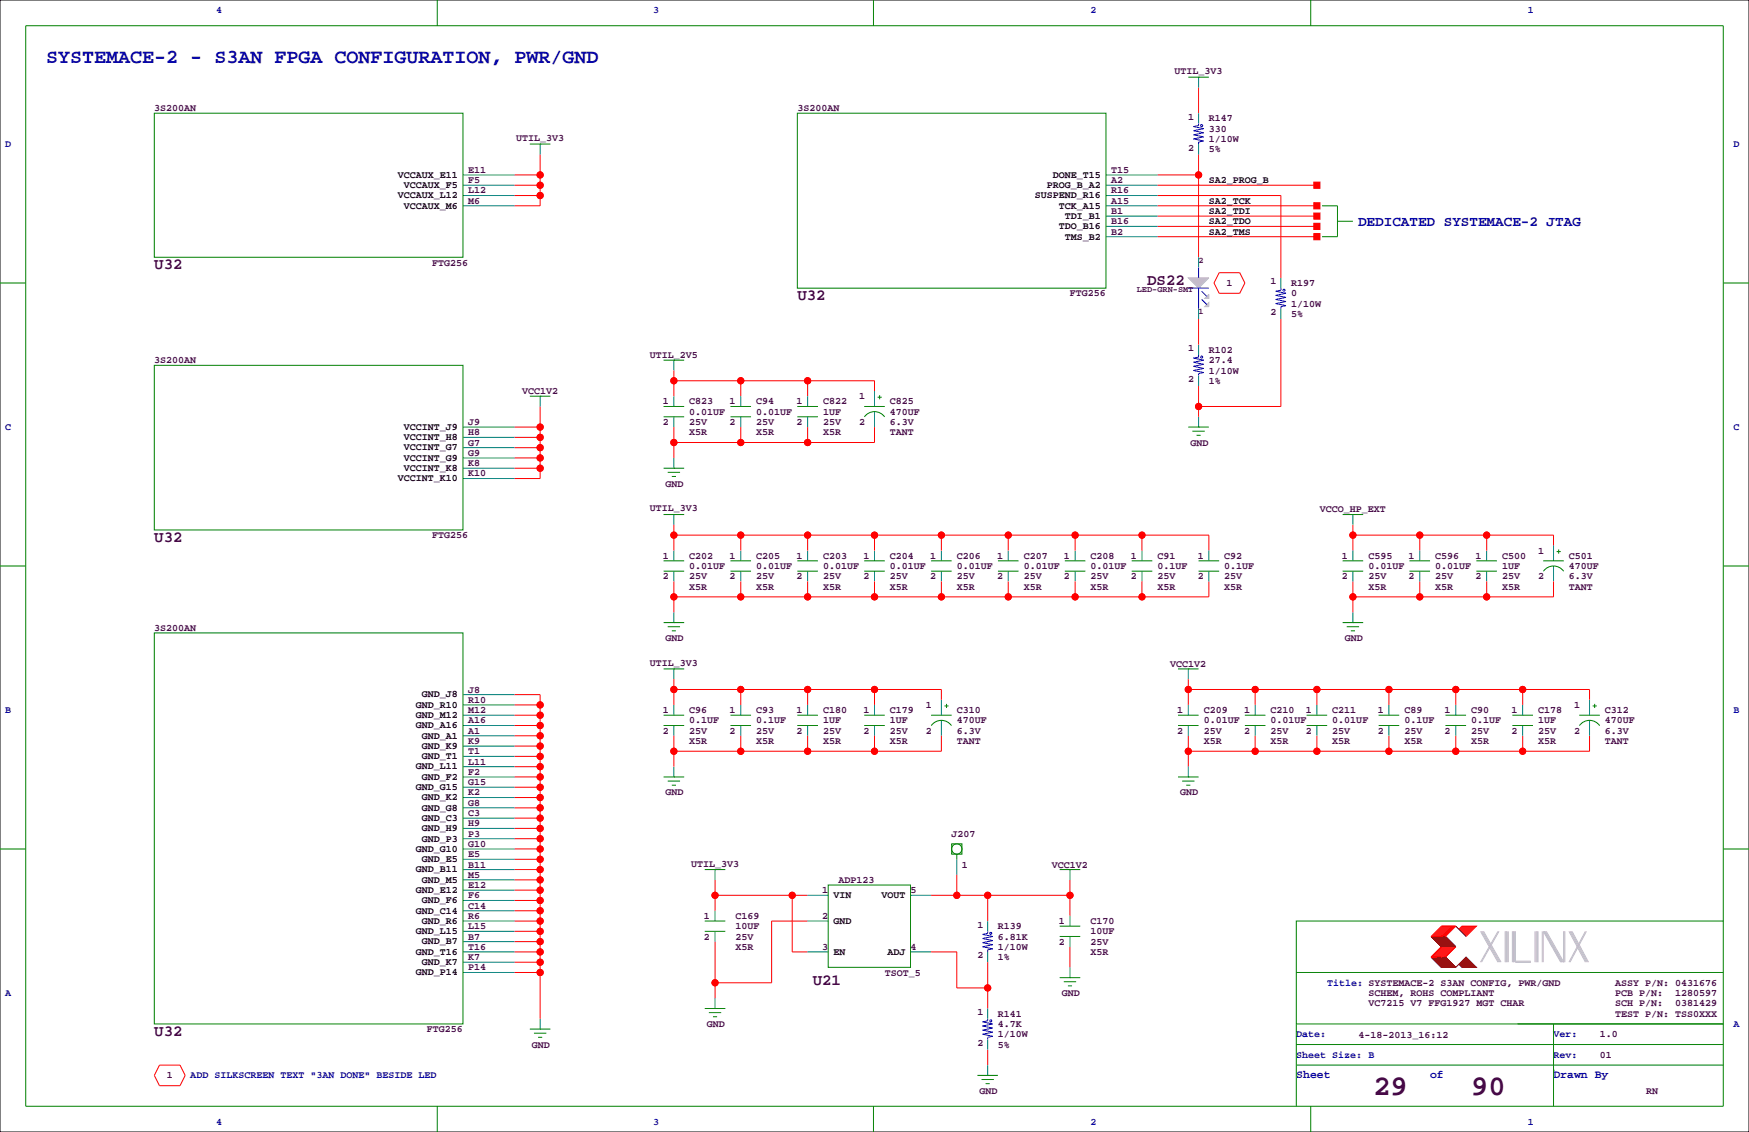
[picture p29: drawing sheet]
<svg xmlns="http://www.w3.org/2000/svg" width="432mm" height="279mm" viewBox="0 0 432 279" stroke-linecap="round" stroke-linejoin="round" font-family="sans-serif">
<defs><g id="words">
<g font-size="7.1" fill="#400040">
<text x="339.1" y="270.3">29</text>
<text x="363.2" y="270.3">90</text>
</g>
<text font-size="4.9" fill="#0000a0" x="11.4" y="15.5">SYSTEMACE-2 - S3AN FPGA CONFIGURATION, PWR/GND</text>
<g font-size="3.9" fill="#400040">
<text x="38.1" y="66.5">U32</text>
<text x="283.2" y="70.3">DS22</text>
<text x="196.8" y="74.1">U32</text>
<text x="38.1" y="133.8">U32</text>
<text x="200.7" y="243">U21</text>
<text x="38.1" y="255.7">U32</text>
</g>
<text font-size="3.5" fill="#0000a0" x="335.3" y="55.7">DEDICATED SYSTEMACE-2 JTAG</text>
<g font-size="2.8" fill="#0000a0">
<text x="320" y="266.1">Sheet</text>
<text x="353.1" y="266.1">of</text>
<text x="383.5" y="266.1">Drawn By</text>
</g>
<g font-size="2.5" fill="#0000a0">
<text x="53.3" y="3.3">4</text>
<text x="161.3" y="3.3">3</text>
<text x="269.2" y="3.3">2</text>
<text x="377.2" y="3.3">1</text>
<text x="1.3" y="36.3">D</text>
<text x="428" y="36.3">D</text>
<text x="1.3" y="106.2">C</text>
<text x="428" y="106.2">C</text>
<text x="1.3" y="176">B</text>
<text x="428" y="176">B</text>
<text x="1.3" y="245.9">A</text>
<text x="327.7" y="243.3">Title: SYSTEMACE-2 S3AN CONFIG, PWR/GND</text>
<text x="320" y="256">Date:</text>
<text x="383.5" y="256">Ver:</text>
<text x="428" y="253.5">A</text>
<text x="320" y="261.1">Sheet Size: B</text>
<text x="383.5" y="261.1">Rev:</text>
<text x="47" y="266.2">ADD SILKSCREEN TEXT &quot;3AN DONE&quot; BESIDE LED</text>
<text x="53.3" y="277.6">4</text>
<text x="161.3" y="277.6">3</text>
<text x="269.2" y="277.6">2</text>
<text x="377.2" y="277.6">1</text>
</g>
<g font-size="2.5" fill="#400040">
<text x="290" y="18.3">UTIL_3V3</text>
<text x="38.1" y="27.4">3S200AN</text>
<text x="196.8" y="27.4">3S200AN</text>
<text x="293.4" y="29.6">1</text>
<text x="298.5" y="30">R147</text>
<text x="127.4" y="34.8">UTIL_3V3</text>
<text x="298.5" y="32.5">330</text>
<text x="298.5" y="35.1">1/10W</text>
<text x="293.4" y="37.2">2</text>
<text x="298.5" y="37.6">5%</text>
<text x="115.6" y="42.7">E11</text>
<text x="115.6" y="45.2">F5</text>
<text x="115.6" y="47.8">L12</text>
<text x="274.3" y="42.7">T15</text>
<text x="274.3" y="45.2">A2</text>
<text x="274.3" y="47.8">R16</text>
<text x="115.6" y="50.3">M6</text>
<text x="274.3" y="50.3">A15</text>
<text x="274.3" y="52.8">B1</text>
<text x="274.3" y="55.4">B16</text>
<text x="274.3" y="57.9">B2</text>
<text x="106.7" y="65.5">FTG256</text>
<text x="302.8" y="70.6">1</text>
<text x="313.7" y="70.2">1</text>
<text x="318.8" y="70.6">R197</text>
<text x="264.2" y="73.2">FTG256</text>
<text x="313.7" y="77.8">2</text>
<text x="318.8" y="73.2">0</text>
<text x="318.8" y="75.7">1/10W</text>
<text x="318.8" y="78.2">5%</text>
<text x="38.1" y="89.7">3S200AN</text>
<text x="160.4" y="88.4">UTIL_2V5</text>
<text x="293.4" y="86.7">1</text>
<text x="298.5" y="87.1">R102</text>
<text x="298.5" y="89.7">27.4</text>
<text x="293.4" y="94.3">2</text>
<text x="298.5" y="92.2">1/10W</text>
<text x="298.5" y="94.7">1%</text>
<text x="128.9" y="97.3">VCC1V2</text>
<text x="163.6" y="99.8">1</text>
<text x="170.2" y="99.8">C823</text>
<text x="180.1" y="99.8">1</text>
<text x="186.7" y="99.8">C94</text>
<text x="196.6" y="99.8">1</text>
<text x="203.2" y="99.8">C822</text>
<text x="212.1" y="98.6">1</text>
<text x="219.7" y="99.8">C825</text>
<text x="115.6" y="104.9">J9</text>
<text x="115.6" y="107.4">H8</text>
<text x="163.6" y="104.9">2</text>
<text x="170.2" y="102.4">0.01UF</text>
<text x="170.2" y="104.9">25V</text>
<text x="170.2" y="107.4">X5R</text>
<text x="180.1" y="104.9">2</text>
<text x="186.7" y="102.4">0.01UF</text>
<text x="186.7" y="104.9">25V</text>
<text x="186.7" y="107.4">X5R</text>
<text x="196.6" y="104.9">2</text>
<text x="203.2" y="102.4">1UF</text>
<text x="203.2" y="104.9">25V</text>
<text x="203.2" y="107.4">X5R</text>
<text x="212.1" y="104.9">2</text>
<text x="219.7" y="102.4">470UF</text>
<text x="219.7" y="104.9">6.3V</text>
<text x="219.7" y="107.4">TANT</text>
<text x="115.6" y="110">G7</text>
<text x="115.6" y="112.5">G9</text>
<text x="293.9" y="110">GND</text>
<text x="115.6" y="115.1">K8</text>
<text x="115.6" y="117.6">K10</text>
<text x="164.3" y="120.1">GND</text>
<text x="160.4" y="126.2">UTIL_3V3</text>
<text x="325.9" y="126.5">VCCO_HP_EXT</text>
<text x="106.7" y="132.8">FTG256</text>
<text x="163.6" y="137.9">1</text>
<text x="170.2" y="137.9">C202</text>
<text x="180.1" y="137.9">1</text>
<text x="186.7" y="137.9">C205</text>
<text x="196.6" y="137.9">1</text>
<text x="203.2" y="137.9">C203</text>
<text x="213.1" y="137.9">1</text>
<text x="219.7" y="137.9">C204</text>
<text x="229.7" y="137.9">1</text>
<text x="236.2" y="137.9">C206</text>
<text x="246.2" y="137.9">1</text>
<text x="252.7" y="137.9">C207</text>
<text x="262.7" y="137.9">1</text>
<text x="269.2" y="137.9">C208</text>
<text x="279.2" y="137.9">1</text>
<text x="285.8" y="137.9">C91</text>
<text x="295.7" y="137.9">1</text>
<text x="302.3" y="137.9">C92</text>
<text x="331.3" y="137.9">1</text>
<text x="337.8" y="137.9">C595</text>
<text x="347.8" y="137.9">1</text>
<text x="354.3" y="137.9">C596</text>
<text x="364.3" y="137.9">1</text>
<text x="370.8" y="137.9">C500</text>
<text x="379.7" y="136.7">1</text>
<text x="387.3" y="137.9">C501</text>
<text x="163.6" y="143">2</text>
<text x="170.2" y="140.5">0.01UF</text>
<text x="170.2" y="143">25V</text>
<text x="180.1" y="143">2</text>
<text x="186.7" y="140.5">0.01UF</text>
<text x="186.7" y="143">25V</text>
<text x="196.6" y="143">2</text>
<text x="203.2" y="140.5">0.01UF</text>
<text x="203.2" y="143">25V</text>
<text x="213.1" y="143">2</text>
<text x="219.7" y="140.5">0.01UF</text>
<text x="219.7" y="143">25V</text>
<text x="229.7" y="143">2</text>
<text x="236.2" y="140.5">0.01UF</text>
<text x="236.2" y="143">25V</text>
<text x="246.2" y="143">2</text>
<text x="252.7" y="140.5">0.01UF</text>
<text x="252.7" y="143">25V</text>
<text x="262.7" y="143">2</text>
<text x="269.2" y="140.5">0.01UF</text>
<text x="269.2" y="143">25V</text>
<text x="279.2" y="143">2</text>
<text x="285.8" y="140.5">0.1UF</text>
<text x="285.8" y="143">25V</text>
<text x="295.7" y="143">2</text>
<text x="302.3" y="140.5">0.1UF</text>
<text x="302.3" y="143">25V</text>
<text x="331.3" y="143">2</text>
<text x="337.8" y="140.5">0.01UF</text>
<text x="337.8" y="143">25V</text>
<text x="347.8" y="143">2</text>
<text x="354.3" y="140.5">0.01UF</text>
<text x="354.3" y="143">25V</text>
<text x="364.3" y="143">2</text>
<text x="370.8" y="140.5">1UF</text>
<text x="370.8" y="143">25V</text>
<text x="379.7" y="143">2</text>
<text x="387.3" y="140.5">470UF</text>
<text x="387.3" y="143">6.3V</text>
<text x="170.2" y="145.5">X5R</text>
<text x="186.7" y="145.5">X5R</text>
<text x="203.2" y="145.5">X5R</text>
<text x="219.7" y="145.5">X5R</text>
<text x="236.2" y="145.5">X5R</text>
<text x="252.7" y="145.5">X5R</text>
<text x="269.2" y="145.5">X5R</text>
<text x="285.8" y="145.5">X5R</text>
<text x="302.3" y="145.5">X5R</text>
<text x="337.8" y="145.5">X5R</text>
<text x="354.3" y="145.5">X5R</text>
<text x="370.8" y="145.5">X5R</text>
<text x="387.3" y="145.5">TANT</text>
<text x="38.1" y="155.7">3S200AN</text>
<text x="164.3" y="158.2">GND</text>
<text x="332" y="158.2">GND</text>
<text x="160.4" y="164.3">UTIL_3V3</text>
<text x="288.9" y="164.6">VCC1V2</text>
<text x="115.6" y="170.9">J8</text>
<text x="115.6" y="173.5">R10</text>
<text x="115.6" y="176">M12</text>
<text x="115.6" y="178.6">A16</text>
<text x="163.6" y="176">1</text>
<text x="170.2" y="176">C96</text>
<text x="170.2" y="178.6">0.1UF</text>
<text x="180.1" y="176">1</text>
<text x="186.7" y="176">C93</text>
<text x="186.7" y="178.6">0.1UF</text>
<text x="196.6" y="176">1</text>
<text x="203.2" y="176">C180</text>
<text x="203.2" y="178.6">1UF</text>
<text x="213.1" y="176">1</text>
<text x="219.7" y="176">C179</text>
<text x="219.7" y="178.6">1UF</text>
<text x="228.6" y="174.8">1</text>
<text x="236.2" y="176">C310</text>
<text x="236.2" y="178.6">470UF</text>
<text x="290.6" y="176">1</text>
<text x="297.2" y="176">C209</text>
<text x="297.2" y="178.6">0.01UF</text>
<text x="307.1" y="176">1</text>
<text x="313.7" y="176">C210</text>
<text x="313.7" y="178.6">0.01UF</text>
<text x="322.4" y="176">1</text>
<text x="328.9" y="176">C211</text>
<text x="328.9" y="178.6">0.01UF</text>
<text x="340.1" y="176">1</text>
<text x="346.7" y="176">C89</text>
<text x="346.7" y="178.6">0.1UF</text>
<text x="356.7" y="176">1</text>
<text x="363.2" y="176">C90</text>
<text x="363.2" y="178.6">0.1UF</text>
<text x="373.2" y="176">1</text>
<text x="379.7" y="176">C178</text>
<text x="379.7" y="178.6">1UF</text>
<text x="388.6" y="174.8">1</text>
<text x="396.2" y="176">C312</text>
<text x="396.2" y="178.6">470UF</text>
<text x="115.6" y="181.1">A1</text>
<text x="115.6" y="183.6">K9</text>
<text x="163.6" y="181.1">2</text>
<text x="170.2" y="181.1">25V</text>
<text x="170.2" y="183.6">X5R</text>
<text x="180.1" y="181.1">2</text>
<text x="186.7" y="181.1">25V</text>
<text x="186.7" y="183.6">X5R</text>
<text x="196.6" y="181.1">2</text>
<text x="203.2" y="181.1">25V</text>
<text x="203.2" y="183.6">X5R</text>
<text x="213.1" y="181.1">2</text>
<text x="219.7" y="181.1">25V</text>
<text x="219.7" y="183.6">X5R</text>
<text x="228.6" y="181.1">2</text>
<text x="236.2" y="181.1">6.3V</text>
<text x="236.2" y="183.6">TANT</text>
<text x="290.6" y="181.1">2</text>
<text x="297.2" y="181.1">25V</text>
<text x="297.2" y="183.6">X5R</text>
<text x="307.1" y="181.1">2</text>
<text x="313.7" y="181.1">25V</text>
<text x="313.7" y="183.6">X5R</text>
<text x="322.4" y="181.1">2</text>
<text x="328.9" y="181.1">25V</text>
<text x="328.9" y="183.6">X5R</text>
<text x="340.1" y="181.1">2</text>
<text x="346.7" y="181.1">25V</text>
<text x="346.7" y="183.6">X5R</text>
<text x="356.7" y="181.1">2</text>
<text x="363.2" y="181.1">25V</text>
<text x="363.2" y="183.6">X5R</text>
<text x="373.2" y="181.1">2</text>
<text x="379.7" y="181.1">25V</text>
<text x="379.7" y="183.6">X5R</text>
<text x="388.6" y="181.1">2</text>
<text x="396.2" y="181.1">6.3V</text>
<text x="396.2" y="183.6">TANT</text>
<text x="115.6" y="186.2">T1</text>
<text x="115.6" y="188.7">L11</text>
<text x="115.6" y="191.3">F2</text>
<text x="115.6" y="193.8">G15</text>
<text x="115.6" y="196.3">K2</text>
<text x="164.3" y="196.3">GND</text>
<text x="291.3" y="196.3">GND</text>
<text x="115.6" y="198.9">G8</text>
<text x="115.6" y="201.4">C3</text>
<text x="115.6" y="204">H9</text>
<text x="115.6" y="206.5">P3</text>
<text x="115.6" y="209">G10</text>
<text x="234.9" y="206.5">J207</text>
<text x="115.6" y="211.6">E5</text>
<text x="115.6" y="214.1">B11</text>
<text x="170.6" y="213.9">UTIL_3V3</text>
<text x="237.5" y="214.1">1</text>
<text x="259.7" y="214.1">VCC1V2</text>
<text x="115.6" y="216.7">M5</text>
<text x="115.6" y="219.2">E12</text>
<text x="115.6" y="221.7">F6</text>
<text x="203" y="220.5">1</text>
<text x="207" y="217.9">ADP123</text>
<text x="224.8" y="220.5">5</text>
<text x="115.6" y="224.3">C14</text>
<text x="115.6" y="226.8">R6</text>
<text x="173.8" y="226.8">1</text>
<text x="181.6" y="226.8">C169</text>
<text x="203" y="226.8">2</text>
<text x="115.6" y="229.4">L15</text>
<text x="115.6" y="231.9">B7</text>
<text x="173.8" y="231.9">2</text>
<text x="181.6" y="229.4">10UF</text>
<text x="181.6" y="231.9">25V</text>
<text x="241.3" y="228.9">1</text>
<text x="246.4" y="229.4">R139</text>
<text x="246.4" y="231.9">6.81K</text>
<text x="261.4" y="228.1">1</text>
<text x="261.4" y="233.2">2</text>
<text x="269.2" y="228.1">C170</text>
<text x="269.2" y="230.6">10UF</text>
<text x="269.2" y="233.2">25V</text>
<text x="115.6" y="234.4">T16</text>
<text x="115.6" y="237">K7</text>
<text x="115.6" y="239.5">P14</text>
<text x="181.6" y="234.4">X5R</text>
<text x="203" y="234.4">3</text>
<text x="224.8" y="234.4">4</text>
<text x="241.3" y="236.6">2</text>
<text x="246.4" y="234.4">1/10W</text>
<text x="246.4" y="237">1%</text>
<text x="269.2" y="235.7">X5R</text>
<text x="218.4" y="240.8">TSOT_5</text>
<text x="262.1" y="245.9">GND</text>
<text x="337.8" y="245.9">SCHEM, ROHS COMPLIANT</text>
<text x="398.8" y="243.3">ASSY P/N: 0431676</text>
<text x="398.8" y="245.9">PCB P/N:</text>
<text x="413.6" y="245.9">1280597</text>
<text x="241.3" y="250.5">1</text>
<text x="246.4" y="251">R141</text>
<text x="337.8" y="248.4">VC7215 V7 FFG1927 MGT CHAR</text>
<text x="398.8" y="248.4">SCH P/N:</text>
<text x="398.8" y="251">TEST P/N: TSS0XXX</text>
<text x="413.6" y="248.4">0381429</text>
<text x="105.4" y="254.8">FTG256</text>
<text x="174.5" y="253.5">GND</text>
<text x="246.4" y="253.5">4.7K</text>
<text x="246.4" y="256">1/10W</text>
<text x="335.4" y="256.3">4-18-2013_16:12</text>
<text x="395" y="256">1.0</text>
<text x="131.3" y="258.6">GND</text>
<text x="241.3" y="258.2">2</text>
<text x="246.4" y="258.6">5%</text>
<text x="395" y="261.1">01</text>
<text x="41.2" y="266.2">1</text>
<text x="241.8" y="270">GND</text>
<text x="406.4" y="270">RN</text>
</g>
<g font-size="2.5">
<text x="98.2" y="43.9">VCCAUX_E11</text>
<text x="99.7" y="46.4">VCCAUX_F5</text>
<text x="258.4" y="46.4">PROG_B_A2</text>
<text x="259.9" y="43.9">DONE_T15</text>
<text x="298.5" y="45.2">SA2_PROG_B</text>
<text x="98.2" y="49">VCCAUX_L12</text>
<text x="99.7" y="51.5">VCCAUX_M6</text>
<text x="255.5" y="49">SUSPEND_R16</text>
<text x="261.4" y="51.5">TCK_A15</text>
<text x="298.5" y="52.8">SA2_TDI</text>
<text x="298.5" y="50.3">SA2_TCK</text>
<text x="261.4" y="56.6">TDO_B16</text>
<text x="262.9" y="54">TDI_B1</text>
<text x="262.9" y="59.1">TMS_B2</text>
<text x="298.5" y="57.9">SA2_TMS</text>
<text x="298.5" y="55.4">SA2_TDO</text>
<text x="99.7" y="106.1">VCCINT_J9</text>
<text x="99.7" y="108.6">VCCINT_H8</text>
<text x="99.7" y="111.2">VCCINT_G7</text>
<text x="99.7" y="113.7">VCCINT_G9</text>
<text x="98.2" y="118.8">VCCINT_K10</text>
<text x="99.7" y="116.3">VCCINT_K8</text>
<text x="104.1" y="172.1">GND_J8</text>
<text x="102.7" y="174.7">GND_R10</text>
<text x="102.7" y="177.2">GND_M12</text>
<text x="102.7" y="179.8">GND_A16</text>
<text x="104.1" y="182.3">GND_A1</text>
<text x="104.1" y="184.8">GND_K9</text>
<text x="102.7" y="189.9">GND_L11</text>
<text x="104.1" y="187.4">GND_T1</text>
<text x="102.7" y="195">GND_G15</text>
<text x="104.1" y="192.5">GND_F2</text>
<text x="104.1" y="197.5">GND_K2</text>
<text x="104.1" y="200.1">GND_G8</text>
<text x="104.1" y="202.6">GND_C3</text>
<text x="104.1" y="205.2">GND_H9</text>
<text x="104.1" y="207.7">GND_P3</text>
<text x="102.7" y="210.2">GND_G10</text>
<text x="102.7" y="215.3">GND_B11</text>
<text x="104.1" y="212.8">GND_E5</text>
<text x="102.7" y="220.4">GND_E12</text>
<text x="104.1" y="217.9">GND_M5</text>
<text x="205.7" y="221.7">VIN</text>
<text x="217.6" y="221.7">VOUT</text>
<text x="102.7" y="225.5">GND_C14</text>
<text x="104.1" y="222.9">GND_F6</text>
<text x="102.7" y="230.6">GND_L15</text>
<text x="104.1" y="228">GND_R6</text>
<text x="104.1" y="233.1">GND_B7</text>
<text x="205.7" y="228">GND</text>
<text x="102.7" y="235.6">GND_T16</text>
<text x="104.1" y="238.2">GND_K7</text>
<text x="205.7" y="235.6">EN</text>
<text x="219.1" y="235.6">ADJ</text>
<text x="102.7" y="240.7">GND_P14</text>
</g>
<g font-size="2.1" fill="#400040">
<text x="295.9" y="64.9">2</text>
<text x="280.7" y="72">LED-GRN-SMT</text>
<text x="295.9" y="77.6">1</text>
</g>
</g></defs>
<path d="M0 0h431.8v279.4h-431.8z" fill="none" stroke="#000" stroke-width=".25"/>
<g fill="none" stroke="#008080" stroke-width=".25">
<path d="M295.9 19.1v2.5M133.3 35.6v2.5M295.9 27.9v2.6M295.9 35.6v2.5M114.3 43.2h12.7M114.3 45.7h12.7M114.3 48.3h12.7M114.3 50.8h12.7M273 43.2h12.8M273 45.7h12.8M273 48.3h12.8M273 50.8h12.8"/>
<path d="M273 53.3h12.8M273 55.9h12.8M273 58.4h12.8M295.9 63.5v2.5M295.9 76.2v2.5M316.2 68.6v2.5M316.2 76.2v2.5M133.3 97.8v2.5M166.4 88.9v2.5M166.4 97.8v2.5M182.9 97.8v2.5M199.4 97.8v2.5"/>
<path d="M215.9 96.5v3.8M295.9 85.1v2.5M295.9 92.7v2.5M114.3 105.4h12.7M114.3 107.9h12.7M114.3 110.5h12.7M114.3 113h12.7M114.3 115.6h12.7M114.3 118.1h12.7M166.4 102.9v2.5M166.4 113v2.6M182.9 102.9v2.5"/>
<path d="M199.4 102.9v2.5M215.9 101.6v3.8M295.9 102.9v2.5M166.4 127v2.5M166.4 135.9v2.5M182.9 135.9v2.5M199.4 135.9v2.5M215.9 135.9v2.5M232.4 135.9v2.5M248.9 135.9v2.5M265.4 135.9v2.5M281.9 135.9v2.5"/>
<path d="M298.4 135.9v2.5M334 127v2.5M334 135.9v2.5M350.5 135.9v2.5M367 135.9v2.5M383.5 134.6v3.8M383.5 139.7v3.8M166.4 141v2.5M166.4 151.1v2.6M182.9 141v2.5M199.4 141v2.5M215.9 141v2.5"/>
<path d="M232.4 141v2.5M248.9 141v2.5M265.4 141v2.5M281.9 141v2.5M298.4 141v2.5M334 141v2.5M334 151.1v2.6M350.5 141v2.5M367 141v2.5M114.3 171.4h12.7M114.3 174h12.7M114.3 176.5h12.7"/>
<path d="M114.3 179.1h12.7M166.4 165.1v2.5M166.4 174v2.5M166.4 179.1v2.5M182.9 174v2.5M182.9 179.1v2.5M199.4 174v2.5M199.4 179.1v2.5M215.9 174v2.5M215.9 179.1v2.5M232.4 172.7v3.8M232.4 177.8v3.8"/>
<path d="M293.4 165.1v2.5M293.4 174v2.5M293.4 179.1v2.5M309.9 174v2.5M309.9 179.1v2.5M325.1 174v2.5M325.1 179.1v2.5M342.9 174v2.5M342.9 179.1v2.5M359.4 174v2.5M359.4 179.1v2.5M375.9 174v2.5"/>
<path d="M375.9 179.1v2.5M392.4 172.7v3.8M392.4 177.8v3.8M114.3 181.6h12.7M114.3 184.1h12.7M114.3 186.7h12.7M114.3 189.2h12.7M114.3 191.8h12.7M114.3 194.3h12.7M114.3 196.8h12.7M114.3 199.4h12.7M166.4 189.2v2.6"/>
<path d="M293.4 189.2v2.6M114.3 201.9h12.7M114.3 204.5h12.7M114.3 207h12.7M114.3 209.5h12.7M114.3 212.1h12.7M114.3 214.6h12.7M114.3 217.2h12.7M114.3 219.7h12.7M176.5 214.6v2.6M236.2 212.1v3.8M264.2 214.6v2.6"/>
<path d="M114.3 222.2h12.7M114.3 224.8h12.7M114.3 227.3h12.7M114.3 229.9h12.7M114.3 232.4h12.7M114.3 234.9h12.7M114.3 237.5h12.7M176.5 224.8v2.5M176.5 229.9v2.5M199.4 227.3h5.1M199.4 234.9h5.1M199.4 221h5.1"/>
<path d="M224.8 234.9h5.1M224.8 221h5.1M243.8 227.3v2.6M243.8 234.9v2.6M264.2 226.1v2.5M264.2 231.1v2.6M264.2 238.8v2.5M114.3 240h12.7M133.3 251.5v2.5M176.5 246.4v2.5M243.8 248.9v2.6M243.8 256.5v2.6"/>
<path d="M243.8 262.9v2.5"/>
</g>
<g fill="none" stroke="#008000" stroke-width=".25">
<path d="M6.3 6.4h419.1v266.6h-419.1zM107.9 0v6.4M215.6 0v6.4M293.4 19.1h5M295.9 19.1h.1M323.6 0v6.4M38.1 27.9h76.2v35.6h-76.2zM130.8 35.6h5.1M133.3 35.6h.1M196.8 27.9h76.2v43.2h-76.2zM326.4 50.8h3.8v7.6h-3.8M330.2 54.6h3.8"/>
<path d="M0 69.8h6.3M425.4 69.8h6.4M38.1 90.2h76.2v40.6h-76.2zM130.8 97.8h5.1M133.3 97.8h.1M163.8 88.9h5.1M166.4 88.9h.1M216.7 98h1M217.2 97.5v1.1M163.8 100.3h5.1M163.8 102.9h5.1M163.8 115.6h5.1"/>
<path d="M164.8 116.6h3.1M165.9 117.6h1M166.4 115.6h.1M180.3 100.3h5.1M180.3 102.9h5.1M196.8 100.3h5.1M196.8 102.9h5.1M213.4 100.3h5M213.4 102.9a3 3 0 0 1 5 0M293.4 105.4h5M294.4 106.4h3M295.4 107.4h1"/>
<path d="M295.9 105.4h.1M0 139.7h6.3M163.8 138.4h5.1M163.8 127h5.1M166.4 127h.1M180.3 138.4h5.1M196.8 138.4h5.1M213.4 138.4h5M229.9 138.4h5M246.4 138.4h5.1M262.9 138.4h5.1M279.4 138.4h5.1"/>
<path d="M295.9 138.4h5.1M331.5 138.4h5M331.5 127h5M334 127h.1M348 138.4h5.1M364.5 138.4h5.1M381 138.4h5.1M384.3 136.1h1M384.8 135.6v1.1M425.4 139.7h6.4M38.1 156.2h76.2v96.5h-76.2zM163.8 153.7h5.1"/>
<path d="M163.8 141h5.1M164.8 154.7h3.1M165.9 155.7h1M166.4 153.7h.1M180.3 141h5.1M196.8 141h5.1M213.4 141h5M229.9 141h5M246.4 141h5.1M262.9 141h5.1M279.4 141h5.1M295.9 141h5.1"/>
<path d="M331.5 153.7h5M331.5 141h5M332.5 154.7h3M333.5 155.7h1M334 153.7h.1M348 141h5.1M364.5 141h5.1M381 141a3 3 0 0 1 5 0M163.8 165.1h5.1M163.8 179.1h5.1M163.8 176.5h5.1M166.4 165.1h.1"/>
<path d="M180.3 179.1h5.1M180.3 176.5h5.1M196.8 179.1h5.1M196.8 176.5h5.1M213.4 179.1h5M213.4 176.5h5M229.9 176.5h5M229.9 179.1a3 3 0 0 1 5 0M233.2 174.2h1M233.7 173.7v1.1M290.8 165.1h5.1M290.8 179.1h5.1"/>
<path d="M290.8 176.5h5.1M293.4 165.1h.1M307.3 179.1h5.1M307.3 176.5h5.1M322.6 179.1h5.1M322.6 176.5h5.1M340.4 179.1h5M340.4 176.5h5M356.9 179.1h5M356.9 176.5h5M373.4 179.1h5.1M373.4 176.5h5.1"/>
<path d="M389.9 176.5h5.1M389.9 179.1a3 3 0 0 1 5 0M393.2 174.2h1M393.7 173.7v1.1M163.8 191.8h5.1M164.8 192.8h3.1M165.9 193.8h1M166.4 191.8h.1M290.8 191.8h5.1M291.8 192.8h3.1M292.9 193.8h1M293.4 191.8h.1"/>
<path d="M0 209.5h6.3M174 214.6h5.1M176.5 214.6h.1M204.5 218.4h20.3v20.4h-20.3zM234.9 208.3h2.6v2.5h-2.6zM236.2 210.8v1.3M261.6 214.6h5.1M264.2 214.6h.1M425.4 209.5h6.4M174 229.9h5.1M174 227.3h5.1M261.6 231.1h5.1"/>
<path d="M261.6 228.6h5.1M425.4 227.3h-105.4v35.6M130.8 254h5.1M131.8 255h3.1M132.8 256h1.1M133.3 254h.1M174 248.9h5.1M175 249.9h3.1M176 251h1M176.5 248.9h.1M261.6 241.3h5.1M262.6 242.3h3.1"/>
<path d="M263.7 243.3h1M264.2 241.3h.1M320 257.8h105.4M320 252.7h105.4M320 240h105.4M383.5 252.7v20.3M107.9 273v6.4M215.6 273v6.4M241.3 265.4h5.1M242.3 266.4h3.1M243.3 267.5h1M243.8 265.4h.1"/>
<path d="M320 262.9v10.1M320 262.9h105.4M323.6 273v6.4M383.5 264.2h.1"/>
<circle cx="236.2" cy="209.5" r="1.27"/>
</g>
<g fill="none" stroke="#f00" stroke-width=".25">
<path d="M133.3 38.1v12.7h-6.3M295.9 21.6v6.3M295.9 38.1v25.4M127 48.3h6.3M127 43.2h6.3M127 45.7h6.3M285.8 48.3h30.4v20.3M285.8 43.2h10.1M285.8 45.7h39.3M285.8 50.8h39.3M285.8 53.3h39.3M285.8 55.9h39.3"/>
<path d="M285.8 58.4h39.3M295.9 78.7v6.4M301 67.3h5.1l1.2 2.5-1.2 2.6h-5.1l-1.3-2.6zM316.2 78.7v21.6h-20.3M166.4 94h49.5v2.5M166.4 91.4v6.4M182.9 94v3.8M199.4 94v3.8M295.9 95.2v7.7M127 107.9h6.3M127 110.5h6.3M127 113h6.3"/>
<path d="M127 115.6h6.3M127 105.4h6.3M133.3 100.3v17.8h-6.3M166.4 105.4v7.6M182.9 105.4v3.8M199.4 105.4v3.8M215.9 105.4v3.8h-49.5M166.4 129.5v6.4M166.4 132.1h132v3.8M182.9 132.1v3.8M199.4 132.1v3.8M215.9 132.1v3.8"/>
<path d="M232.4 132.1v3.8M248.9 132.1v3.8M265.4 132.1v3.8M281.9 132.1v3.8M334 132.1h49.5v2.5M334 129.5v6.4M350.5 132.1v3.8M367 132.1v3.8M166.4 143.5v7.6M182.9 143.5v3.8M199.4 143.5v3.8M215.9 143.5v3.8"/>
<path d="M232.4 143.5v3.8M248.9 143.5v3.8M265.4 143.5v3.8M281.9 143.5v3.8M298.4 143.5v3.8h-132M334 143.5v7.6M350.5 143.5v3.8M367 143.5v3.8M383.5 143.5v3.8h-49.5M127 171.4h6.3v80.1M127 174h6.3M127 176.5h6.3"/>
<path d="M127 179.1h6.3M166.4 167.6v6.4M166.4 170.2h66v2.5M182.9 170.2v3.8M199.4 170.2v3.8M215.9 170.2v3.8M293.4 170.2h99v2.5M293.4 167.6v6.4M309.9 170.2v3.8M325.1 170.2v3.8M342.9 170.2v3.8M359.4 170.2v3.8"/>
<path d="M375.9 170.2v3.8M127 181.6h6.3M127 184.1h6.3M127 186.7h6.3M127 189.2h6.3M127 191.8h6.3M127 194.3h6.3M127 196.8h6.3M127 199.4h6.3M166.4 181.6v7.6M182.9 181.6v3.8M199.4 181.6v3.8"/>
<path d="M215.9 181.6v3.8M232.4 181.6v3.8h-66M293.4 181.6v7.6M309.9 181.6v3.8M325.1 181.6v3.8M342.9 181.6v3.8M359.4 181.6v3.8M375.9 181.6v3.8M392.4 181.6v3.8h-99M127 201.9h6.3M127 204.5h6.3M127 207h6.3"/>
<path d="M127 209.5h6.3M127 212.1h6.3M127 214.6h6.3M127 217.2h6.3M127 219.7h6.3M176.5 217.2v7.6M236.2 215.9v5.1M264.2 217.2v8.9M127 222.2h6.3M127 224.8h6.3M127 227.3h6.3M127 229.9h6.3"/>
<path d="M127 232.4h6.3M127 234.9h6.3M127 237.5h6.3M176.5 221h22.9M176.5 232.4v14M195.6 221v13.9h3.8M199.4 227.3h-8.9v15.3h-14M229.9 234.9h6.3v8.9h7.6M229.9 221h34.3M243.8 221v6.3M243.8 237.5v11.4M264.2 233.7v5.1"/>
<path d="M355.9 233.7l-2.6 2.5h3.6l2.5-2.5M355.9 228.6h3.5l-2.5 2.5h-3.6zM356.1 233.7l-2.5 2.5M356.1 228.6l-2.5 2.5M356.4 233.7l-2.6 2.5M356.4 228.6l-2.6 2.5M356.6 233.7l-2.5 2.5M356.6 228.6l-2.5 2.5M356.9 233.7l-2.6 2.5M356.9 228.6l-2.6 2.5M357.1 233.7l-2.5 2.5M357.1 228.6l-2.5 2.5"/>
<path d="M357.4 233.7l-2.6 2.5M357.4 228.6l-2.6 2.5M357.6 233.7l-2.5 2.5M357.6 228.6l-2.5 2.5M357.9 233.7l-2.6 2.5M357.9 228.6l-2.6 2.5M358.1 233.7l-2.5 2.5M358.1 228.6l-2.5 2.5M358.4 233.7l-2.5 2.5M358.4 228.6l-2.5 2.5M358.6 233.7l-2.5 2.5M358.6 228.6l-2.5 2.5"/>
<path d="M358.9 233.7l-2.5 2.5M358.9 228.6l-2.5 2.5M359.2 233.7l-2.6 2.5M359.2 228.6l-2.6 2.5M360.2 229.4l.7-.8h3.6l-2.6 2.5M361.2 228.6l-.8 .8M361.4 228.6l-1 1M361.7 228.6l-1 1M361.9 228.6l-1.2 1.3M362.2 228.6l-1.3 1.3M362.5 228.6l-1.6 1.5M362.7 228.6l-1.5 1.5"/>
<path d="M363 228.6l-1.8 1.8M363.2 228.6l-1.8 1.8M363.5 228.6l-2.1 2M363.7 228.6l-2 2M364 228.6l-2.3 2.3M364.2 228.6l-2.3 2.3M127 240h6.3M243.8 259.1v3.8M39.4 262.9h5l1.3 2.5-1.3 2.6h-5l-1.3-2.6z"/>
<circle cx="133.4" cy="48.3" r=".76"/>
<circle cx="133.4" cy="43.2" r=".76"/>
<circle cx="133.4" cy="45.7" r=".76"/>
<circle cx="295.9" cy="43.2" r=".76"/>
<circle cx="166.4" cy="94" r=".76"/>
<circle cx="182.9" cy="94" r=".76"/>
<circle cx="199.4" cy="94" r=".76"/>
<circle cx="133.4" cy="113" r=".76"/>
<circle cx="133.4" cy="115.6" r=".76"/>
<circle cx="133.4" cy="107.9" r=".76"/>
<circle cx="133.4" cy="110.5" r=".76"/>
<circle cx="133.4" cy="105.4" r=".76"/>
<circle cx="166.4" cy="109.2" r=".76"/>
<circle cx="182.9" cy="109.2" r=".76"/>
<circle cx="199.4" cy="109.2" r=".76"/>
<circle cx="295.9" cy="100.3" r=".76"/>
<circle cx="166.4" cy="132.1" r=".76"/>
<circle cx="182.9" cy="132.1" r=".76"/>
<circle cx="199.4" cy="132.1" r=".76"/>
<circle cx="215.9" cy="132.1" r=".76"/>
<circle cx="232.4" cy="132.1" r=".76"/>
<circle cx="248.9" cy="132.1" r=".76"/>
<circle cx="265.4" cy="132.1" r=".76"/>
<circle cx="281.9" cy="132.1" r=".76"/>
<circle cx="334" cy="132.1" r=".76"/>
<circle cx="350.5" cy="132.1" r=".76"/>
<circle cx="367" cy="132.1" r=".76"/>
<circle cx="166.4" cy="147.3" r=".76"/>
<circle cx="182.9" cy="147.3" r=".76"/>
<circle cx="199.4" cy="147.3" r=".76"/>
<circle cx="215.9" cy="147.3" r=".76"/>
<circle cx="232.4" cy="147.3" r=".76"/>
<circle cx="248.9" cy="147.3" r=".76"/>
<circle cx="265.4" cy="147.3" r=".76"/>
<circle cx="281.9" cy="147.3" r=".76"/>
<circle cx="334" cy="147.3" r=".76"/>
<circle cx="350.5" cy="147.3" r=".76"/>
<circle cx="367" cy="147.3" r=".76"/>
<circle cx="133.4" cy="176.5" r=".76"/>
<circle cx="133.4" cy="179.1" r=".76"/>
<circle cx="133.4" cy="174" r=".76"/>
<circle cx="166.4" cy="170.2" r=".76"/>
<circle cx="182.9" cy="170.2" r=".76"/>
<circle cx="199.4" cy="170.2" r=".76"/>
<circle cx="215.9" cy="170.2" r=".76"/>
<circle cx="293.4" cy="170.2" r=".76"/>
<circle cx="309.9" cy="170.2" r=".76"/>
<circle cx="325.1" cy="170.2" r=".76"/>
<circle cx="342.9" cy="170.2" r=".76"/>
<circle cx="359.4" cy="170.2" r=".76"/>
<circle cx="375.9" cy="170.2" r=".76"/>
<circle cx="133.4" cy="194.3" r=".76"/>
<circle cx="133.4" cy="196.8" r=".76"/>
<circle cx="133.4" cy="199.4" r=".76"/>
<circle cx="133.4" cy="189.2" r=".76"/>
<circle cx="133.4" cy="191.8" r=".76"/>
<circle cx="133.4" cy="184.1" r=".76"/>
<circle cx="133.4" cy="186.7" r=".76"/>
<circle cx="133.4" cy="181.6" r=".76"/>
<circle cx="166.4" cy="185.4" r=".76"/>
<circle cx="182.9" cy="185.4" r=".76"/>
<circle cx="199.4" cy="185.4" r=".76"/>
<circle cx="215.9" cy="185.4" r=".76"/>
<circle cx="293.4" cy="185.4" r=".76"/>
<circle cx="309.9" cy="185.4" r=".76"/>
<circle cx="325.1" cy="185.4" r=".76"/>
<circle cx="342.9" cy="185.4" r=".76"/>
<circle cx="359.4" cy="185.4" r=".76"/>
<circle cx="375.9" cy="185.4" r=".76"/>
<circle cx="133.4" cy="212.1" r=".76"/>
<circle cx="133.4" cy="209.5" r=".76"/>
<circle cx="133.4" cy="219.7" r=".76"/>
<circle cx="133.4" cy="207" r=".76"/>
<circle cx="133.4" cy="217.2" r=".76"/>
<circle cx="133.4" cy="204.5" r=".76"/>
<circle cx="133.4" cy="201.9" r=".76"/>
<circle cx="133.4" cy="214.6" r=".76"/>
<circle cx="133.4" cy="224.8" r=".76"/>
<circle cx="133.4" cy="234.9" r=".76"/>
<circle cx="133.4" cy="232.4" r=".76"/>
<circle cx="133.4" cy="222.2" r=".76"/>
<circle cx="133.4" cy="237.5" r=".76"/>
<circle cx="133.4" cy="229.9" r=".76"/>
<circle cx="133.4" cy="227.3" r=".76"/>
<circle cx="176.5" cy="221" r=".76"/>
<circle cx="195.6" cy="221" r=".76"/>
<circle cx="236.2" cy="221" r=".76"/>
<circle cx="243.8" cy="221" r=".76"/>
<circle cx="264.2" cy="221" r=".76"/>
<circle cx="133.4" cy="240" r=".76"/>
<circle cx="176.5" cy="242.6" r=".76"/>
<circle cx="243.8" cy="243.8" r=".76"/>
</g>
<g fill="#f00" stroke="#f00" stroke-width=".25">
<path d="M324.4 45h1.5v1.5h-1.5z" fill-rule="evenodd"/>
<path d="M324.4 50h1.5v1.6h-1.5z" fill-rule="evenodd"/>
<path d="M324.4 52.6h1.5v1.5h-1.5z" fill-rule="evenodd"/>
<path d="M324.4 55.1h1.5v1.5h-1.5z" fill-rule="evenodd"/>
<path d="M324.4 57.7h1.5v1.5h-1.5z" fill-rule="evenodd"/>
<circle cx="199.4" cy="94" r=".76"/>
<circle cx="182.9" cy="94" r=".76"/>
<circle cx="166.4" cy="94" r=".76"/>
<circle cx="295.9" cy="43.2" r=".76"/>
<circle cx="236.2" cy="221" r=".76"/>
<circle cx="264.2" cy="221" r=".76"/>
<circle cx="243.8" cy="221" r=".76"/>
<circle cx="133.4" cy="48.3" r=".76"/>
<circle cx="133.4" cy="45.7" r=".76"/>
<circle cx="133.4" cy="43.2" r=".76"/>
<circle cx="375.9" cy="185.4" r=".76"/>
<circle cx="359.4" cy="185.4" r=".76"/>
<circle cx="342.9" cy="185.4" r=".76"/>
<circle cx="325.1" cy="185.4" r=".76"/>
<circle cx="293.4" cy="185.4" r=".76"/>
<circle cx="309.9" cy="185.4" r=".76"/>
<circle cx="133.4" cy="115.6" r=".76"/>
<circle cx="133.4" cy="113" r=".76"/>
<circle cx="133.4" cy="110.5" r=".76"/>
<circle cx="133.4" cy="107.9" r=".76"/>
<circle cx="133.4" cy="105.4" r=".76"/>
<circle cx="133.4" cy="174" r=".76"/>
<circle cx="133.4" cy="176.5" r=".76"/>
<circle cx="133.4" cy="179.1" r=".76"/>
<circle cx="133.4" cy="181.6" r=".76"/>
<circle cx="133.4" cy="184.1" r=".76"/>
<circle cx="133.4" cy="186.7" r=".76"/>
<circle cx="133.4" cy="189.2" r=".76"/>
<circle cx="133.4" cy="191.8" r=".76"/>
<circle cx="133.4" cy="194.3" r=".76"/>
<circle cx="133.4" cy="196.8" r=".76"/>
<circle cx="133.4" cy="199.4" r=".76"/>
<circle cx="133.4" cy="201.9" r=".76"/>
<circle cx="133.4" cy="240" r=".76"/>
<circle cx="133.4" cy="237.5" r=".76"/>
<circle cx="133.4" cy="234.9" r=".76"/>
<circle cx="133.4" cy="232.4" r=".76"/>
<circle cx="133.4" cy="229.9" r=".76"/>
<circle cx="133.4" cy="227.3" r=".76"/>
<circle cx="133.4" cy="224.8" r=".76"/>
<circle cx="133.4" cy="222.2" r=".76"/>
<circle cx="133.4" cy="219.7" r=".76"/>
<circle cx="133.4" cy="217.2" r=".76"/>
<circle cx="133.4" cy="214.6" r=".76"/>
<circle cx="133.4" cy="212.1" r=".76"/>
<circle cx="133.4" cy="209.5" r=".76"/>
<circle cx="133.4" cy="207" r=".76"/>
<circle cx="133.4" cy="204.5" r=".76"/>
<circle cx="295.9" cy="100.3" r=".76"/>
<circle cx="176.5" cy="242.6" r=".76"/>
<circle cx="195.6" cy="221" r=".76"/>
<circle cx="176.5" cy="221" r=".76"/>
<circle cx="293.4" cy="170.2" r=".76"/>
<circle cx="309.9" cy="170.2" r=".76"/>
<circle cx="325.1" cy="170.2" r=".76"/>
<circle cx="342.9" cy="170.2" r=".76"/>
<circle cx="359.4" cy="170.2" r=".76"/>
<circle cx="375.9" cy="170.2" r=".76"/>
<circle cx="243.8" cy="243.8" r=".76"/>
<circle cx="367" cy="132.1" r=".76"/>
<circle cx="350.5" cy="132.1" r=".76"/>
<circle cx="334" cy="132.1" r=".76"/>
<circle cx="367" cy="147.3" r=".76"/>
<circle cx="350.5" cy="147.3" r=".76"/>
<circle cx="334" cy="147.3" r=".76"/>
<circle cx="281.9" cy="132.1" r=".76"/>
<circle cx="265.4" cy="132.1" r=".76"/>
<circle cx="248.9" cy="132.1" r=".76"/>
<circle cx="232.4" cy="132.1" r=".76"/>
<circle cx="215.9" cy="132.1" r=".76"/>
<circle cx="166.4" cy="132.1" r=".76"/>
<circle cx="182.9" cy="132.1" r=".76"/>
<circle cx="199.4" cy="132.1" r=".76"/>
<circle cx="281.9" cy="147.3" r=".76"/>
<circle cx="265.4" cy="147.3" r=".76"/>
<circle cx="248.9" cy="147.3" r=".76"/>
<circle cx="232.4" cy="147.3" r=".76"/>
<circle cx="215.9" cy="147.3" r=".76"/>
<circle cx="199.4" cy="147.3" r=".76"/>
<circle cx="182.9" cy="147.3" r=".76"/>
<circle cx="166.4" cy="147.3" r=".76"/>
<circle cx="215.9" cy="185.4" r=".76"/>
<circle cx="199.4" cy="185.4" r=".76"/>
<circle cx="182.9" cy="185.4" r=".76"/>
<circle cx="166.4" cy="185.4" r=".76"/>
<circle cx="199.4" cy="170.2" r=".76"/>
<circle cx="215.9" cy="170.2" r=".76"/>
<circle cx="182.9" cy="170.2" r=".76"/>
<circle cx="166.4" cy="170.2" r=".76"/>
<circle cx="199.4" cy="109.2" r=".76"/>
<circle cx="182.9" cy="109.2" r=".76"/>
<circle cx="166.4" cy="109.2" r=".76"/>
</g>
<g fill="none" stroke="#00f" stroke-width=".25">
<path d="M295.9 30.5v.5l-1.3 .2 2.6 .6-2.6 .5 2.6 .5-2.6 .5 2.6 .5-2.6 .5 2.6 .5-1.3 .3v.5M293.4 71.1h5M295.9 66v2.6M295.9 71.1v5.1M296.7 71.9l1.2 1.3M296.7 73.9l1.2 1.3M316.2 71.1v.5l-1.2 .3 2.5 .5-2.5 .5 2.5 .5-2.5 .5 2.5 .5-2.5 .5 2.5 .5-1.3 .3v.5M295.9 87.6v.5l-1.3 .3 2.6 .5-2.6 .5 2.6 .5-2.6 .5 2.6 .5-2.6 .5 2.6 .5-1.3 .3v.5M243.8 229.9v.5l-1.2 .2 2.5 .5-2.5 .5 2.5 .6-2.5 .5 2.5 .5-2.5 .5 2.5 .5-1.3 .2v.5M243.8 251.5v.5l-1.2 .2 2.5 .5-2.5 .5 2.5 .5-2.5 .6 2.5 .5-2.5 .5 2.5 .5-1.3 .2v.5"/>
<circle cx="296.7" cy="31" r=".25"/>
<circle cx="317" cy="71.6" r=".25"/>
<circle cx="296.7" cy="88.1" r=".25"/>
<circle cx="244.6" cy="230.4" r=".25"/>
<circle cx="244.6" cy="252" r=".25"/>
</g>
<g fill="none" stroke="#800000" stroke-width=".25">
<path d="M353.3 236.2l2.6 2.6h3.5M353.3 231.1l2.6 2.6M353.6 231.1l2.5 2.6M353.6 236.2l2.5 2.6M353.8 231.1l2.6 2.6M353.8 236.2l2.6 2.6M354.1 231.1l2.5 2.6M354.1 236.2l2.5 2.6M354.3 231.1l2.6 2.6M354.3 236.2l2.6 2.6M354.6 231.1l2.5 2.6M354.6 236.2l2.5 2.6"/>
<path d="M354.8 231.1l2.6 2.6M354.8 236.2l2.6 2.6M355.1 231.1l2.5 2.6M355.1 236.2l2.5 2.6M355.3 231.1l2.6 2.6M355.3 236.2l2.6 2.6M355.6 231.1l2.5 2.6M355.6 236.2l2.5 2.6M355.9 231.1l2.5 2.6M355.9 236.2l2.5 2.6M356.1 231.1l2.5 2.6M356.1 236.2l2.5 2.6"/>
<path d="M356.4 231.1l2.5 2.6M356.4 236.2l2.5 2.6M356.6 231.1l2.6 2.6M356.6 236.2l2.6 2.6M356.9 231.1l2.5 2.6M356.9 236.2l2.5 2.6M359.4 228.6l2.5 2.5M360.2 238l.7 .8h3.6l-2.6-2.6-2.5 2.6M360.4 237.7l1 1.1M360.4 238l.8 .8M360.7 237.5l1.2 1.3M360.7 237.7l1 1.1"/>
<path d="M360.9 237.2l1.6 1.6M360.9 237.5l1.3 1.3M361.2 237l1.8 1.8M361.2 237.2l1.5 1.6M361.4 236.7l2.1 2.1M361.4 237l1.8 1.8M361.7 236.5l2.3 2.3M361.7 236.7l2 2.1M361.9 236.5l2.3 2.3"/>
</g>
<g fill="none" stroke="#c0c0c0" stroke-width=".25">
<path d="M365.5 229.9l4.3 7.6M365.8 229.9l4.3 7.6M366 229.9l4.3 7.6M366.3 229.9l4.3 7.6M369.8 229.9l-4.3 7.6M370.1 229.9l-4.3 7.6M371.6 229.9v7.6M371.9 229.9v7.6M372.1 229.9v7.6M372.4 229.9v7.6M373.4 229.9v7.6M373.6 229.9v7.6"/>
<path d="M373.9 229.9v7.6M374.1 229.9v7.6h3.9M374.1 237.2h3.9M379 229.9v7.6M379.2 229.9v7.6M379.5 229.9v7.6M379.7 229.9v7.6M380.7 229.9v7.6M381 237.5v-7.6l4.3 7.6M381.3 229.9l4.3 7.6M381.5 229.9l4.3 7.6M381.8 229.9l4.3 7.6v-7.6"/>
<path d="M386.3 229.9v7.6M387.3 229.9l4.1 7.6M387.6 229.9l4.1 7.6M387.9 229.9l4 7.6M388.1 229.9l4.1 7.6M391.4 229.9l-4.1 7.6M391.7 229.9l-4.1 7.6"/>
</g>
<g fill="#c0c0c0" stroke="#c0c0c0" stroke-width=".25">
<path d="M293.4 68.6h5l-2.5 2.5z" fill-rule="evenodd"/>
<path d="M298.4 72.6v1.1h-1z" fill-rule="evenodd"/>
<path d="M297.4 75.7l1-1v1z" fill-rule="evenodd"/>
</g>
<use href="#words"/>
</svg>
